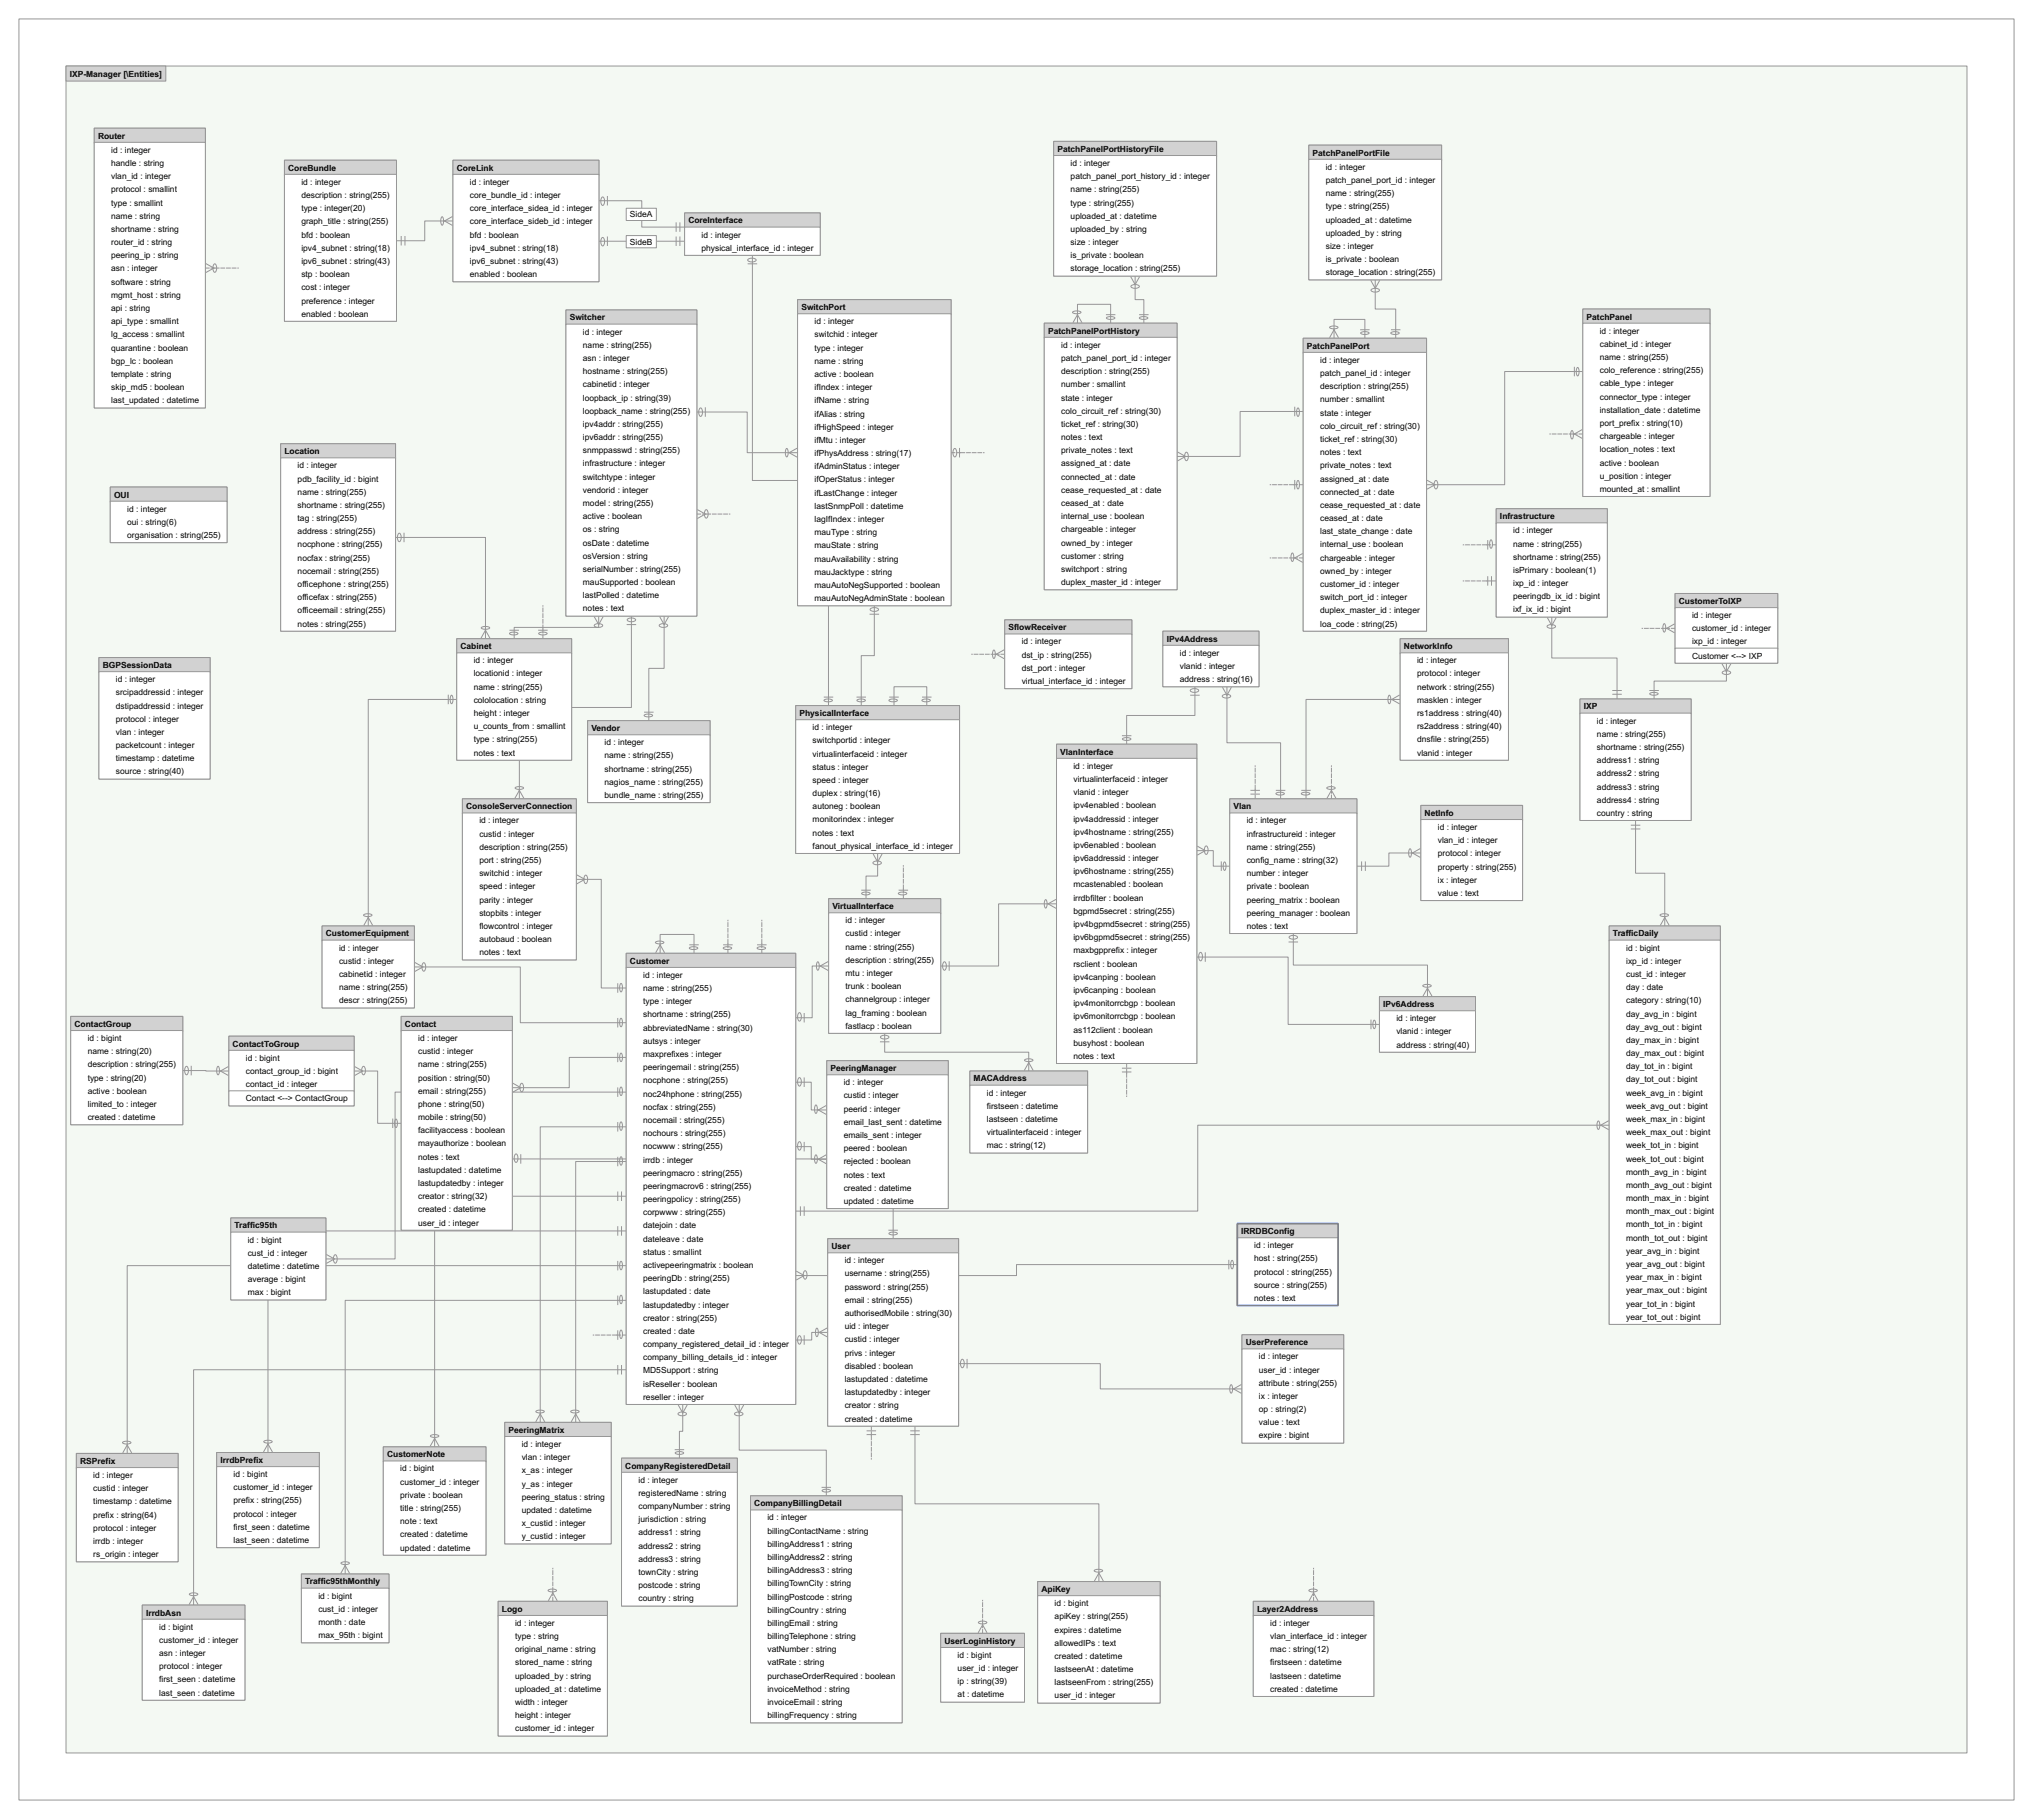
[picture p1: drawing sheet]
<svg xmlns="http://www.w3.org/2000/svg" width="720mm" height="644mm" viewBox="0 0 720 644" stroke-linecap="round" stroke-linejoin="round" font-family="sans-serif">
<defs><g id="words">
<g font-size="3">
<text x="24.7" y="27.1">IXP-Manager [\Entities]</text>
<text x="34.7" y="49.1">Router</text>
<text x="374.3" y="53.8">PatchPanelPortHistoryFile</text>
<text x="39.4" y="54.1">id : integer</text>
<text x="39.4" y="58.8">handle : string</text>
<text x="379" y="58.8">id : integer</text>
<text x="464.7" y="55.1">PatchPanelPortFile</text>
<text x="39.4" y="63.4">vlan_id : integer</text>
<text x="102" y="60.4">CoreBundle</text>
<text x="106.7" y="65.4">id : integer</text>
<text x="161.7" y="60.4">CoreLink</text>
<text x="166.4" y="65.4">id : integer</text>
<text x="379" y="63.4">patch_panel_port_history_id : integer</text>
<text x="469.3" y="60.1">id : integer</text>
<text x="469.3" y="64.8">patch_panel_port_id : integer</text>
<text x="39.4" y="68.1">protocol : smallint</text>
<text x="106.7" y="70.1">description : string(255)</text>
<text x="166.4" y="70.1">core_bundle_id : integer</text>
<text x="379" y="68.1">name : string(255)</text>
<text x="469.3" y="69.4">name : string(255)</text>
<text x="39.4" y="72.8">type : smallint</text>
<text x="39.4" y="77.4">name : string</text>
<text x="106.7" y="74.8">type : integer(20)</text>
<text x="166.4" y="74.8">core_interface_sidea_id : integer</text>
<text x="223" y="76.9">Sid</text>
<text x="227.3" y="76.9">eA</text>
<text x="379" y="72.8">type : string(255)</text>
<text x="379" y="77.4">uploaded_at : datetime</text>
<text x="469.3" y="74.1">type : string(255)</text>
<text x="39.4" y="82.1">shortname : string</text>
<text x="106.7" y="79.4">graph_title : string(255)</text>
<text x="166.4" y="79.4">core_interface_sideb_id : integer</text>
<text x="243.7" y="79.1">CoreInterface</text>
<text x="379" y="82.1">uploaded_by : string</text>
<text x="469.3" y="78.8">uploaded_at : datetime</text>
<text x="469.3" y="83.4">uploaded_by : string</text>
<text x="39.4" y="86.8">router_id : string</text>
<text x="106.7" y="84.1">bfd : boolean</text>
<text x="106.7" y="88.8">ipv4_subnet : string(18)</text>
<text x="166.4" y="84.1">bfd : boolean</text>
<text x="166.4" y="88.8">ipv4_subnet : string(18)</text>
<text x="223" y="86.6">SideB</text>
<text x="248.3" y="84.1">id : integer</text>
<text x="248.3" y="88.8">physical_interface_id : integer</text>
<text x="379" y="86.8">size : integer</text>
<text x="469.3" y="88.1">size : integer</text>
<text x="39.4" y="91.4">peering_ip : string</text>
<text x="106.7" y="93.4">ipv6_subnet : string(43)</text>
<text x="166.4" y="93.4">ipv6_subnet : string(43)</text>
<text x="379" y="91.4">is_private : boolean</text>
<text x="469.3" y="92.8">is_private : boolean</text>
<text x="39.4" y="96.1">asn : integer</text>
<text x="39.4" y="100.8">software : string</text>
<text x="106.7" y="98.1">stp : boolean</text>
<text x="166.4" y="98.1">enabled : boolean</text>
<text x="379" y="96.1">storage_location : string(255)</text>
<text x="469.3" y="97.4">storage_location : string(255)</text>
<text x="39.4" y="105.4">mgmt_host : string</text>
<text x="106.7" y="102.8">cost : integer</text>
<text x="106.7" y="107.4">preference : integer</text>
<text x="39.4" y="110.1">api : string</text>
<text x="106.7" y="112.1">enabled : boolean</text>
<text x="201.7" y="113.4">Switcher</text>
<text x="283.7" y="109.8">SwitchPort</text>
<text x="561.6" y="113.1">PatchPanel</text>
<text x="39.4" y="114.8">api_type : smallint</text>
<text x="39.4" y="119.4">lg_access : smallint</text>
<text x="206.3" y="118.4">id : integer</text>
<text x="288.3" y="114.8">id : integer</text>
<text x="288.3" y="119.4">switchid : integer</text>
<text x="371" y="118.1">PatchPanelPortHistory</text>
<text x="566.3" y="118.1">id : integer</text>
<text x="39.4" y="124.1">quarantine : boolean</text>
<text x="206.3" y="123.1">name : string(255)</text>
<text x="288.3" y="124.1">type : integer</text>
<text x="375.7" y="123.1">id : integer</text>
<text x="462.7" y="123.4">PatchPanelPort</text>
<text x="566.3" y="122.8">cabinet_id : integer</text>
<text x="39.4" y="128.8">bgp_lc : boolean</text>
<text x="206.3" y="127.8">asn : integer</text>
<text x="288.3" y="128.8">name : string</text>
<text x="375.7" y="127.8">patch_panel_port_id : integer</text>
<text x="467.3" y="128.4">id : integer</text>
<text x="566.3" y="127.4">name : string(255)</text>
<text x="39.4" y="133.4">template : string</text>
<text x="206.3" y="132.4">hostname : string(255)</text>
<text x="206.3" y="137.1">cabinetid : integer</text>
<text x="288.3" y="133.4">active : boolean</text>
<text x="375.7" y="132.4">description : string(255)</text>
<text x="375.7" y="137.1">number : smallint</text>
<text x="467.3" y="133.1">patch_panel_id : integer</text>
<text x="467.3" y="137.8">description : string(255)</text>
<text x="566.3" y="132.1">colo_reference : string(255)</text>
<text x="566.3" y="136.8">cable_type : integer</text>
<text x="39.4" y="138.1">skip_md5 : boolean</text>
<text x="39.4" y="142.8">last_updated : datetime</text>
<text x="206.3" y="141.8">loopback_ip : string(39)</text>
<text x="288.3" y="138.1">ifIndex : integer</text>
<text x="288.3" y="142.8">ifName : string</text>
<text x="375.7" y="141.8">state : integer</text>
<text x="467.3" y="142.4">number : smallint</text>
<text x="566.3" y="141.4">connector_type : integer</text>
<text x="206.3" y="146.4">loopback_name : string(255)</text>
<text x="288.3" y="147.4">ifAlias : string</text>
<text x="375.7" y="146.4">colo_circuit_ref : string(30)</text>
<text x="467.3" y="147.1">state : integer</text>
<text x="566.3" y="146.1">installation_date : datetime</text>
<text x="206.3" y="151.1">ipv4addr : string(255)</text>
<text x="206.3" y="155.8">ipv6addr : string(255)</text>
<text x="288.3" y="152.1">ifHighSpeed : integer</text>
<text x="375.7" y="151.1">ticket_ref : string(30)</text>
<text x="375.7" y="155.8">notes : text</text>
<text x="467.3" y="151.8">colo_circuit_ref : string(30)</text>
<text x="566.3" y="150.8">port_prefix : string(10)</text>
<text x="566.3" y="155.4">chargeable : integer</text>
<text x="100.7" y="160.8">Location</text>
<text x="206.3" y="160.4">snmppasswd : string(255)</text>
<text x="288.3" y="156.8">ifMtu : integer</text>
<text x="288.3" y="161.4">ifPhysAddress : string(17)</text>
<text x="375.7" y="160.4">private_notes : text</text>
<text x="467.3" y="156.4">ticket_ref : string(30)</text>
<text x="467.3" y="161.1">notes : text</text>
<text x="566.3" y="160.1">location_notes : text</text>
<text x="105.4" y="165.8">id : integer</text>
<text x="206.3" y="165.1">infrastructure : integer</text>
<text x="288.3" y="166.1">ifAdminStatus : integer</text>
<text x="375.7" y="165.1">assigned_at : date</text>
<text x="467.3" y="165.8">private_notes : text</text>
<text x="566.3" y="164.8">active : boolean</text>
<text x="105.4" y="170.4">pdb_facility_id : bigint</text>
<text x="206.3" y="169.8">switchtype : integer</text>
<text x="288.3" y="170.8">ifOp</text>
<text x="293.8" y="170.8">erStatus : integer</text>
<text x="375.7" y="169.8">connected_at : date</text>
<text x="467.3" y="170.4">assigned_at : date</text>
<text x="566.3" y="169.4">u_position : integer</text>
<text x="40.4" y="176.1">OUI</text>
<text x="105.4" y="175.1">name : string(255)</text>
<text x="105.4" y="179.8">shortname : string(255)</text>
<text x="206.3" y="174.4">vendorid : integer</text>
<text x="206.3" y="179.1">model : string(255)</text>
<text x="288.3" y="175.4">ifLastChange : integer</text>
<text x="375.7" y="174.4">cease_requested_at : date</text>
<text x="375.7" y="179.1">ceased_at : date</text>
<text x="467.3" y="175.1">connected_at : date</text>
<text x="467.3" y="179.8">cease_requested_at : date</text>
<text x="566.3" y="174.1">mounted_at : smallint</text>
<text x="45" y="181.1">id : integer</text>
<text x="45" y="185.8">oui : string(6)</text>
<text x="105.4" y="184.4">tag : string(255)</text>
<text x="206.3" y="183.8">active : boolean</text>
<text x="288.3" y="180.1">lastSnmpPoll : datetime</text>
<text x="288.3" y="184.8">lagIf</text>
<text x="294" y="184.8">Index : integer</text>
<text x="375.7" y="183.8">internal_use : boolean</text>
<text x="467.3" y="184.4">ceased_at : date</text>
<text x="531" y="183.8">Infrastructure</text>
<text x="45" y="190.4">organisation : string(255)</text>
<text x="105.4" y="189.1">address : string(255)</text>
<text x="206.3" y="188.4">os : string</text>
<text x="288.3" y="189.4">mau</text>
<text x="294.2" y="189.4">Type : string</text>
<text x="375.7" y="188.4">chargeable : integer</text>
<text x="467.3" y="189.1">last_state_change : date</text>
<text x="535.6" y="188.8">id : integer</text>
<text x="105.4" y="193.8">nocphone : string(255)</text>
<text x="206.3" y="193.1">osDate : datetime</text>
<text x="206.3" y="197.8">osVersion : string</text>
<text x="288.3" y="194.1">mau</text>
<text x="294.2" y="194.1">State : string</text>
<text x="375.7" y="193.1">owned_by : integer</text>
<text x="375.7" y="197.8">customer : string</text>
<text x="467.3" y="193.8">internal_use : boolean</text>
<text x="535.6" y="193.4">name : string(255)</text>
<text x="105.4" y="198.4">nocfax : string(255)</text>
<text x="105.4" y="203.1">nocemail : string(255)</text>
<text x="206.3" y="202.4">serialNumber : string(255)</text>
<text x="288.3" y="198.8">mau</text>
<text x="288.3" y="203.4">mau</text>
<text x="294.2" y="198.8">Availability : string</text>
<text x="294.2" y="203.4">Jacktype : string</text>
<text x="375.7" y="202.4">switchport : string</text>
<text x="467.3" y="198.4">chargeable : integer</text>
<text x="467.3" y="203.1">owned_by : integer</text>
<text x="535.6" y="198.1">shortname : string(255)</text>
<text x="535.6" y="202.8">isPrimary : boolean(1)</text>
<text x="105.4" y="207.8">officephone : string(255)</text>
<text x="206.3" y="207.1">mauSupported : boolean</text>
<text x="288.3" y="208.1">mau</text>
<text x="294.2" y="208.1">AutoNegSupported : boolean</text>
<text x="375.7" y="207.1">duplex_master_id : integer</text>
<text x="467.3" y="207.8">customer_id : integer</text>
<text x="535.6" y="207.4">ixp_id : integer</text>
<text x="105.4" y="212.4">officefax : string(255)</text>
<text x="206.3" y="211.8">lastPolled : datetime</text>
<text x="288.3" y="212.8">mau</text>
<text x="294.2" y="212.8">AutoNegAdminState : boolean</text>
<text x="467.3" y="212.4">switch_port_id : integer</text>
<text x="535.6" y="212.1">peeringdb_ix_id : bigint</text>
<text x="594.3" y="213.8">CustomerToIXP</text>
<text x="105.4" y="217.1">officeemail : string(255)</text>
<text x="105.4" y="221.8">notes : string(255)</text>
<text x="206.3" y="216.4">notes : text</text>
<text x="467.3" y="217.1">duplex_master_id : integer</text>
<text x="467.3" y="221.8">loa_code : string(25)</text>
<text x="535.6" y="216.8">ixf_ix_id : bigint</text>
<text x="599" y="218.8">id : integer</text>
<text x="357" y="223.1">SflowReceiver</text>
<text x="413" y="227.1">IPv4Address</text>
<text x="599" y="223.4">customer_id : integer</text>
<text x="163" y="229.8">Cabinet</text>
<text x="361.7" y="228.1">id : integer</text>
<text x="361.7" y="232.8">dst_ip : string(255)</text>
<text x="417.7" y="232.1">id : integer</text>
<text x="497" y="229.8">NetworkInfo</text>
<text x="599" y="228.1">ixp_id : integer</text>
<text x="599" y="233.1">Customer &lt;--&gt; IXP</text>
<text x="36.4" y="236.4">BGPSessionData</text>
<text x="167.7" y="234.8">id : integer</text>
<text x="167.7" y="239.4">locationid : integer</text>
<text x="361.7" y="237.4">dst_port : integer</text>
<text x="417.7" y="236.8">vlanid : integer</text>
<text x="501.7" y="234.8">id : integer</text>
<text x="501.7" y="239.4">protocol : integer</text>
<text x="41" y="241.4">id : integer</text>
<text x="167.7" y="244.1">name : string(255)</text>
<text x="361.7" y="242.1">virtual_interface_id : integer</text>
<text x="417.7" y="241.4">address : string(16)</text>
<text x="501.7" y="244.1">network : string(255)</text>
<text x="41" y="246.1">srcipaddressid : integer</text>
<text x="41" y="250.8">dstipaddressid : integer</text>
<text x="167.7" y="248.8">cololocation : string</text>
<text x="501.7" y="248.8">masklen : integer</text>
<text x="560.6" y="251.1">IXP</text>
<text x="41" y="255.4">protocol : integer</text>
<text x="167.7" y="253.4">height : integer</text>
<text x="283" y="253.4">PhysicalInterface</text>
<text x="501.7" y="253.4">rs1address : string(40)</text>
<text x="565.3" y="256.1">id : integer</text>
<text x="41" y="260.1">vlan : integer</text>
<text x="167.7" y="258.1">u_counts_from : smallint</text>
<text x="167.7" y="262.8">type : string(</text>
<text x="184.2" y="262.8">255)</text>
<text x="209.3" y="258.8">Vendor</text>
<text x="214" y="263.8">id : integer</text>
<text x="287.7" y="258.4">id : integer</text>
<text x="287.7" y="263.1">switchportid : integer</text>
<text x="501.7" y="258.1">rs2address : string(40)</text>
<text x="501.7" y="262.8">dnsfile : string(255)</text>
<text x="565.3" y="260.8">name : string(255)</text>
<text x="41" y="264.8">packetcount : integer</text>
<text x="41" y="269.4">timestamp : datetime</text>
<text x="167.7" y="267.4">notes : text</text>
<text x="214" y="268.4">name : string(255)</text>
<text x="287.7" y="267.8">virtualinterfaceid : integer</text>
<text x="375.3" y="267.1">VlanInterface</text>
<text x="501.7" y="267.4">vlanid : integer</text>
<text x="565.3" y="265.4">shortname : string(255)</text>
<text x="41" y="274.1">source : string(40)</text>
<text x="214" y="273.1">shortname : string(255)</text>
<text x="287.7" y="272.4">status : integer</text>
<text x="380" y="272.1">id : integer</text>
<text x="565.3" y="270.1">address1 : string</text>
<text x="565.3" y="274.8">address2 : string</text>
<text x="214" y="277.8">nagios_name : string(255)</text>
<text x="287.7" y="277.1">speed : integer</text>
<text x="287.7" y="281.8">duplex : string(16)</text>
<text x="380" y="276.8">virtualinterfaceid : integer</text>
<text x="380" y="281.4">vlanid : integer</text>
<text x="565.3" y="279.4">address3 : string</text>
<text x="165" y="286.4">ConsoleServerConnection</text>
<text x="214" y="282.4">bundle_name : string(255)</text>
<text x="287.7" y="286.4">autoneg : boolean</text>
<text x="380" y="286.1">ipv4enabled : boolean</text>
<text x="436.7" y="286.4">Vlan</text>
<text x="565.3" y="284.1">address4 : string</text>
<text x="169.7" y="291.4">id : integer</text>
<text x="287.7" y="291.1">monitorindex : integer</text>
<text x="380" y="290.8">ipv4addressid : integer</text>
<text x="441.3" y="291.4">id : integer</text>
<text x="504.3" y="288.8">NetInfo</text>
<text x="509" y="293.8">id : integer</text>
<text x="565.3" y="288.8">country : string</text>
<text x="169.7" y="296.1">custid : integer</text>
<text x="287.7" y="295.8">notes : text</text>
<text x="380" y="295.4">ipv4hostname : string(255)</text>
<text x="441.3" y="296.1">infrastructureid : integer</text>
<text x="509" y="298.4">vlan_id : integer</text>
<text x="169.7" y="300.8">description : string(255)</text>
<text x="169.7" y="305.4">port : string(255)</text>
<text x="287.7" y="300.4">fanout_physical_interface_id : integer</text>
<text x="380" y="300.1">ipv6enabled : boolean</text>
<text x="380" y="304.8">ipv6addressid : integer</text>
<text x="441.3" y="300.8">name : string(255)</text>
<text x="441.3" y="305.4">config_name : string(32)</text>
<text x="509" y="303.1">protocol : integer</text>
<text x="169.7" y="310.1">switchid : integer</text>
<text x="380" y="309.4">ipv6hostname : string(255)</text>
<text x="441.3" y="310.1">number : integer</text>
<text x="509" y="307.8">property : string(255)</text>
<text x="169.7" y="314.8">speed : integer</text>
<text x="380" y="314.1">mcastenabled : boolean</text>
<text x="441.3" y="314.8">private : boolean</text>
<text x="509" y="312.4">ix : integer</text>
<text x="509" y="317.1">value : text</text>
<text x="169.7" y="319.4">parity : integer</text>
<text x="294.7" y="321.8">VirtualInterface</text>
<text x="380" y="318.8">irrdbfilter : boolean</text>
<text x="380" y="323.4">bgpmd5secret : string(255)</text>
<text x="441.3" y="319.4">peering_matrix : boolean</text>
<text x="169.7" y="324.1">stopbits : integer</text>
<text x="169.7" y="328.8">flowcontrol : integer</text>
<text x="299.3" y="326.8">id : integer</text>
<text x="380" y="328.1">ipv4bgpmd5secret : string(255)</text>
<text x="441.3" y="324.1">peering_manager : boolean</text>
<text x="441.3" y="328.8">notes : text</text>
<text x="115.4" y="331.4">CustomerEquipment</text>
<text x="169.7" y="333.4">autobaud : boolean</text>
<text x="299.3" y="331.4">custid : integer</text>
<text x="380" y="332.8">ipv6bgpmd5secret : string(255)</text>
<text x="571" y="331.4">TrafficDaily</text>
<text x="120" y="336.4">id : integer</text>
<text x="120" y="341.1">custid : integer</text>
<text x="169.7" y="338.1">notes : text</text>
<text x="223" y="341.1">Customer</text>
<text x="299.3" y="336.1">name : string(255)</text>
<text x="299.3" y="340.8">description : string(255)</text>
<text x="380" y="337.4">maxbgpprefix : integer</text>
<text x="575.6" y="336.4">id : bigint</text>
<text x="575.6" y="341.1">ixp_id : integer</text>
<text x="120" y="345.8">cabinetid : integer</text>
<text x="227.7" y="346.1">id : integer</text>
<text x="299.3" y="345.4">mtu : integer</text>
<text x="380" y="342.1">rsclient : boolean</text>
<text x="380" y="346.8">ipv4canping : boolean</text>
<text x="575.6" y="345.8">cust_id : integer</text>
<text x="120" y="350.4">name : string(255)</text>
<text x="227.7" y="350.8">name : string(255)</text>
<text x="299.3" y="350.1">trunk : boolean</text>
<text x="380" y="351.4">ipv6canping : boolean</text>
<text x="575.6" y="350.4">day : date</text>
<text x="120" y="355.1">descr : string(255)</text>
<text x="227.7" y="355.5">type : integer</text>
<text x="299.3" y="354.8">channelgroup : integer</text>
<text x="299.3" y="359.5">lag_framing : boolean</text>
<text x="380" y="356.1">ipv4monitorrcbgp : boolean</text>
<text x="489.7" y="356.5">IPv6Address</text>
<text x="575.6" y="355.1">category : string(10)</text>
<text x="575.6" y="359.8">day_avg_in : bigint</text>
<text x="26.4" y="363.5">ContactGroup</text>
<text x="143.4" y="363.5">Contact</text>
<text x="227.7" y="360.1">shortname : string(255)</text>
<text x="227.7" y="364.8">abbreviatedName : string(30)</text>
<text x="299.3" y="364.1">fastlacp : boolean</text>
<text x="380" y="360.8">ipv6monitorrcbgp : boolean</text>
<text x="380" y="365.5">as112client : boolean</text>
<text x="494.3" y="361.5">id : integer</text>
<text x="575.6" y="364.5">day_avg_out : bigint</text>
<text x="31" y="368.5">id : bigint</text>
<text x="82.4" y="370.5">ContactToGroup</text>
<text x="148" y="368.5">id : integer</text>
<text x="227.7" y="369.5">autsys : integer</text>
<text x="380" y="370.1">busyhost : boolean</text>
<text x="494.3" y="366.1">vlanid : integer</text>
<text x="494.3" y="370.8">address : string(40)</text>
<text x="575.6" y="369.1">day_max_in : bigint</text>
<text x="31" y="373.1">name : string(20)</text>
<text x="31" y="377.8">description : string(255)</text>
<text x="87" y="375.5">id : bigint</text>
<text x="148" y="373.1">custid : integer</text>
<text x="148" y="377.8">name : string(255)</text>
<text x="227.7" y="374.1">maxprefixes : integer</text>
<text x="380" y="374.8">notes : text</text>
<text x="575.6" y="373.8">day_max_out : bigint</text>
<text x="31" y="382.5">type : string(20)</text>
<text x="87" y="380.1">contact_group_id : bigint</text>
<text x="148" y="382.5">position : string(50)</text>
<text x="227.7" y="378.8">peeringemail : string(255)</text>
<text x="227.7" y="383.5">nocphone : string(255)</text>
<text x="294" y="379.1">PeeringManager</text>
<text x="344.7" y="382.8">MACAddress</text>
<text x="575.6" y="378.5">day_tot_in : bigint</text>
<text x="575.6" y="383.1">day_tot_out : bigint</text>
<text x="31" y="387.1">active : boolean</text>
<text x="87" y="384.8">contact_id : integer</text>
<text x="87" y="389.8">Contact &lt;--&gt; ContactGroup</text>
<text x="148" y="387.1">email : string(255)</text>
<text x="227.7" y="388.1">noc24hphone : string(255)</text>
<text x="298.7" y="384.1">id : integer</text>
<text x="298.7" y="388.8">custid : integer</text>
<text x="349.3" y="387.8">id : integer</text>
<text x="575.6" y="387.8">week_avg_in : bigint</text>
<text x="31" y="391.8">limited_to : integer</text>
<text x="148" y="391.8">phone : string(50)</text>
<text x="227.7" y="392.8">nocfax : string(255)</text>
<text x="298.7" y="393.5">peerid : integer</text>
<text x="349.3" y="392.5">firstseen : datetime</text>
<text x="575.6" y="392.5">week_avg_out : bigint</text>
<text x="31" y="396.5">created : datetime</text>
<text x="148" y="396.5">mobile : string(50)</text>
<text x="148" y="401.1">facilityaccess : boolean</text>
<text x="227.7" y="397.5">nocemail : string(255)</text>
<text x="298.7" y="398.1">email_last_sent : datetime</text>
<text x="349.3" y="397.1">lastseen : datetime</text>
<text x="349.3" y="401.8">virtualinterfaceid : integer</text>
<text x="575.6" y="397.1">week_max_in : bigint</text>
<text x="575.6" y="401.8">week_max_out : bigint</text>
<text x="148" y="405.8">mayauthorize : boolean</text>
<text x="227.7" y="402.1">nochours : string(255)</text>
<text x="227.7" y="406.8">nocwww : string(255)</text>
<text x="298.7" y="402.8">emails_sent : integer</text>
<text x="298.7" y="407.5">peered : boolean</text>
<text x="349.3" y="406.5">mac : string(12)</text>
<text x="575.6" y="406.5">week_tot_in : bigint</text>
<text x="148" y="410.5">notes : text</text>
<text x="227.7" y="411.5">irrdb : integer</text>
<text x="298.7" y="412.1">rejected : boo</text>
<text x="316.8" y="412.1">lean</text>
<text x="575.6" y="411.1">week_tot_out : bigint</text>
<text x="148" y="415.1">lastupdated : datetime</text>
<text x="148" y="419.8">lastupdatedby : integer</text>
<text x="227.7" y="416.1">peeringmacro : string(255)</text>
<text x="298.7" y="416.8">notes : text</text>
<text x="575.6" y="415.8">month_avg_in : bigint</text>
<text x="148" y="424.5">creat</text>
<text x="154.7" y="424.5">or : string(32)</text>
<text x="227.7" y="420.8">peeringmacrov6 : string(255)</text>
<text x="227.7" y="425.5">peeringpolicy : string(255)</text>
<text x="298.7" y="421.5">created : date</text>
<text x="317" y="421.5">time</text>
<text x="575.6" y="420.5">month_avg_out : bigint</text>
<text x="575.6" y="425.1">month_max_in : bigint</text>
<text x="148" y="429.1">creat</text>
<text x="154.7" y="429.1">ed : datetime</text>
<text x="227.7" y="430.1">corpwww : string(255)</text>
<text x="298.7" y="426.1">updated : dat</text>
<text x="316.2" y="426.1">etime</text>
<text x="575.6" y="429.8">month_max_out : bigint</text>
<text x="83" y="434.8">Traffic95th</text>
<text x="148" y="433.8">user_id : integer</text>
<text x="227.7" y="434.8">datejoin : date</text>
<text x="439.3" y="436.8">IRRDBConfig</text>
<text x="575.6" y="434.5">month_tot_in : bigint</text>
<text x="87.7" y="439.8">id : bigint</text>
<text x="227.7" y="439.5">dateleave : date</text>
<text x="294.3" y="442.1">User</text>
<text x="444" y="441.8">id : integer</text>
<text x="575.6" y="439.1">month_tot_out : bigint</text>
<text x="575.6" y="443.8">year_avg_in : bigint</text>
<text x="87.7" y="444.5">cust_i</text>
<text x="87.7" y="449.1">dateti</text>
<text x="95" y="449.1">me : datetime</text>
<text x="95.5" y="444.5">d : integer</text>
<text x="227.7" y="444.1">status : smallint</text>
<text x="227.7" y="448.8">activepeeringmatrix : boolean</text>
<text x="299" y="447.1">id : integer</text>
<text x="444" y="446.5">host : string(255)</text>
<text x="575.6" y="448.5">year_avg_out : bigint</text>
<text x="87.7" y="453.8">avera</text>
<text x="95.2" y="453.8">ge : bigint</text>
<text x="227.7" y="453.5">peeringDb : string(255)</text>
<text x="299" y="451.8">username : string(255)</text>
<text x="444" y="451.1">protocol : string(255)</text>
<text x="444" y="455.8">source : string(255)</text>
<text x="575.6" y="453.1">year_max_in : bigint</text>
<text x="87.7" y="458.5">max :</text>
<text x="95.9" y="458.5">bigint</text>
<text x="227.7" y="458.1">lastupdated : date</text>
<text x="299" y="456.5">password : string(255)</text>
<text x="299" y="461.1">email : string(255)</text>
<text x="444" y="460.5">notes : text</text>
<text x="575.6" y="457.8">year_max_out : bigint</text>
<text x="227.7" y="462.8">lastupdatedby : integer</text>
<text x="227.7" y="467.5">creator : string(255)</text>
<text x="299" y="465.8">authorisedMobile : string(30)</text>
<text x="575.6" y="462.5">year_tot_in : bigint</text>
<text x="575.6" y="467.1">year_tot_out : bigint</text>
<text x="227.7" y="472.1">created : date</text>
<text x="299" y="470.5">uid : integer</text>
<text x="227.7" y="476.8">company_registered_detail_id : integer</text>
<text x="299" y="475.1">custid : integer</text>
<text x="299" y="479.8">privs : integer</text>
<text x="441" y="476.1">UserPreference</text>
<text x="227.7" y="481.5">company_billing_details_id : integer</text>
<text x="299" y="484.5">disabled : boolean</text>
<text x="445.7" y="481.1">id : integer</text>
<text x="445.7" y="485.8">user_id : integer</text>
<text x="227.7" y="486.1">MD5Support : string</text>
<text x="227.7" y="490.8">isReseller : boolean</text>
<text x="299" y="489.1">lastupdated : datetime</text>
<text x="445.7" y="490.5">attribute : string(255)</text>
<text x="227.7" y="495.5">reseller : integer</text>
<text x="299" y="493.8">lastupdatedby : integer</text>
<text x="445.7" y="495.1">ix : integer</text>
<text x="299" y="498.5">creator : string</text>
<text x="299" y="503.1">created : datetime</text>
<text x="445.7" y="499.8">op : string(2)</text>
<text x="180" y="507.1">PeeringMatrix</text>
<text x="445.7" y="504.5">value : text</text>
<text x="445.7" y="509.1">expire : bigint</text>
<text x="137" y="515.8">CustomerNote</text>
<text x="184.7" y="512.1">id : integer</text>
<text x="28.4" y="518.1">RSPrefix</text>
<text x="78" y="517.8">IrrdbPrefix</text>
<text x="141.7" y="520.8">id : bigint</text>
<text x="184.7" y="516.8">vlan : integer</text>
<text x="184.7" y="521.5">x_as : integer</text>
<text x="221.3" y="519.8">CompanyRegisteredDetail</text>
<text x="33" y="523.1">id : integer</text>
<text x="33" y="527.8">custid : integer</text>
<text x="82.7" y="522.8">id : bigint</text>
<text x="82.7" y="527.5">customer_id : integer</text>
<text x="141.7" y="525.5">customer_id : integer</text>
<text x="184.7" y="526.1">y_as : integer</text>
<text x="226" y="524.8">id : integer</text>
<text x="33" y="532.5">timestamp : datetime</text>
<text x="82.7" y="532.1">prefix : string(255)</text>
<text x="141.7" y="530.1">private : boolean</text>
<text x="184.7" y="530.8">peering_status : string</text>
<text x="226" y="529.5">registeredName : string</text>
<text x="267" y="533.1">CompanyBillingDetail</text>
<text x="33" y="537.1">prefix : string(64)</text>
<text x="82.7" y="536.8">protocol : integer</text>
<text x="141.7" y="534.8">title : string(255)</text>
<text x="141.7" y="539.5">note : text</text>
<text x="184.7" y="535.5">updated : datetime</text>
<text x="226" y="534.1">companyNumber : string</text>
<text x="226" y="538.8">jurisdiction : string</text>
<text x="271.7" y="538.1">id : integer</text>
<text x="33" y="541.8">protocol : integer</text>
<text x="82.7" y="541.5">first_seen : datetime</text>
<text x="141.7" y="544.1">created : datetime</text>
<text x="184.7" y="540.1">x_custid : integer</text>
<text x="184.7" y="544.8">y_custid : integer</text>
<text x="226" y="543.5">address1 : string</text>
<text x="271.7" y="542.8">billingContactName : string</text>
<text x="33" y="546.5">irrdb : integer</text>
<text x="33" y="551.1">rs_origin : integer</text>
<text x="82.7" y="546.1">last_seen : datetime</text>
<text x="141.7" y="548.8">updated : datetime</text>
<text x="226" y="548.1">address2 : string</text>
<text x="271.7" y="547.5">billingAddress1 : string</text>
<text x="226" y="552.8">address3 : string</text>
<text x="226" y="557.5">townCity : string</text>
<text x="271.7" y="552.1">billingAddress2 : string</text>
<text x="271.7" y="556.8">billingAddress3 : string</text>
<text x="108" y="560.8">Traffic95thMonthly</text>
<text x="226" y="562.1">postcode : string</text>
<text x="271.7" y="561.5">billingTownCity : string</text>
<text x="368.7" y="563.5">ApiKey</text>
<text x="112.7" y="565.8">id : bigint</text>
<text x="226" y="566.8">country : string</text>
<text x="271.7" y="566.1">billingPostcode : string</text>
<text x="373.3" y="568.5">id : bigint</text>
<text x="51.7" y="571.8">IrrdbAsn</text>
<text x="112.7" y="570.5">cust_id : integer</text>
<text x="112.7" y="575.1">month : date</text>
<text x="177.7" y="570.5">Logo</text>
<text x="182.4" y="575.5">id : integer</text>
<text x="271.7" y="570.8">billingCountry : string</text>
<text x="271.7" y="575.5">billingEmail : string</text>
<text x="373.3" y="573.1">apiKey : string(255)</text>
<text x="445" y="570.5">Layer2Address</text>
<text x="449.7" y="575.5">id : integer</text>
<text x="56.4" y="576.8">id : bigint</text>
<text x="56.4" y="581.5">customer_id : integer</text>
<text x="112.7" y="579.8">max_95th : bigint</text>
<text x="182.4" y="580.1">type : string</text>
<text x="271.7" y="580.1">billingTelephone : string</text>
<text x="334.3" y="581.8">UserLoginHistory</text>
<text x="373.3" y="577.8">expires : datetime</text>
<text x="449.7" y="580.1">vlan_interface_id : integer</text>
<text x="56.4" y="586.1">asn : integer</text>
<text x="182.4" y="584.8">original_name : string</text>
<text x="271.7" y="584.8">vatNumber : string</text>
<text x="339" y="586.8">id : bigint</text>
<text x="373.3" y="582.5">allowedIPs : text</text>
<text x="373.3" y="587.1">created : datetime</text>
<text x="449.7" y="584.8">mac : string(12)</text>
<text x="56.4" y="590.8">protocol : integer</text>
<text x="182.4" y="589.5">stored_name : string</text>
<text x="271.7" y="589.5">vatRate : string</text>
<text x="339" y="591.5">user_id : integer</text>
<text x="373.3" y="591.8">lastseenAt : datetime</text>
<text x="449.7" y="589.5">firstseen : datetime</text>
<text x="56.4" y="595.5">first_seen : datetime</text>
<text x="182.4" y="594.1">uploaded_by : string</text>
<text x="182.4" y="598.8">uploaded_at : datetime</text>
<text x="271.7" y="594.1">purchaseOrderRequired : boolean</text>
<text x="271.7" y="598.8">invoiceMethod : string</text>
<text x="339" y="596.1">ip : string(39)</text>
<text x="373.3" y="596.5">lastseenFrom : string(255)</text>
<text x="449.7" y="594.1">lastseen : datetime</text>
<text x="449.7" y="598.8">created : datetime</text>
<text x="56.4" y="600.1">last_seen : datetime</text>
<text x="182.4" y="603.5">width : integer</text>
<text x="271.7" y="603.5">invoiceEmail : string</text>
<text x="339" y="600.8">at : datetime</text>
<text x="373.3" y="601.1">user_id : integer</text>
<text x="182.4" y="608.1">height : integer</text>
<text x="271.7" y="608.1">billingFrequency : string</text>
<text x="182.4" y="612.8">customer_id : integer</text>
</g>
</g></defs>
<path d="M6.7 6.7h706.3v630.4h-706.3z" fill="#fff" stroke="#969696" stroke-width=".35"/>
<path d="M23.4 23.4h672.9v597h-672.9z" fill="#f4f9f3" stroke="#969696" stroke-width=".35"/>
<path d="M23.4 23.4h35.3v5.3h-35.3z" fill="#d2d2d2" stroke="#969696" stroke-width=".35"/>
<g fill="none" stroke="#969696" stroke-width=".35">
<path d="M156.4 76.8l.1-.1a2.5 2.5 0 0 1 0 3 2.6 2.6 0 0 1-.1-2.9zM160 76.7l-2.6 1.5 2.6 1.5M160.4 78.2h-10v7h-10M212 71h15.2v9.4h15.1M213.1 69.8l.2-.1a2.02 2.02 0 0 1 0 3 2.1 2.1 0 0 1-.2-2.9zM215 69.5v3M239.3 78.9v3M240.7 78.9v3M73 93.4l2.7 1.5-2.7 1.5M75.8 93.5l.2-.1a2.02 2.02 0 0 1 0 3 2.1 2.1 0 0 1-.2-2.9zM142 83.7v3M143.4 83.7v3"/>
<path d="M212 85.4h30.3M213.1 84.1l.2-.1a2.02 2.02 0 0 1 0 3 2.1 2.1 0 0 1-.2-2.9zM215 83.9v3M239.3 83.9v3M240.7 83.9v3M264.8 91.8a2.2 2.2 0 0 1 2.9 .2 2.02 2.02 0 0 1-3 0zM264.8 93.4h3M266.3 90.4v79.7h27v79.6M400.3 98l1.5 2.7 1.5-2.7M401.8 97.7v8.3h3.1v8.4M485.3 99.4l1.5 2.6 1.5-2.6M486.8 99v10.4h7.3v10.3"/>
<path d="M379.7 110.4a2.77 2.77 0 0 1 3 .1 2.5 2.5 0 0 1-3 0zM379.9 114l1.5-2.6 1.5 2.6M381.4 114.4v-6.7h11.8v6.7M391.7 111.4h3M391.7 112.4a2.77 2.77 0 0 1 3 .1 2.5 2.5 0 0 1-3 0zM400.4 101.2a2.2 2.2 0 0 1 2.9 .2 2.02 2.02 0 0 1-3 0zM403.4 112.4a2.77 2.77 0 0 1 2.9 .1 2.5 2.5 0 0 1-3 0zM403.4 111.4h3M470.7 115.7a2.77 2.77 0 0 1 3 .2 2.5 2.5 0 0 1-3 0zM470.7 119.4l1.5-2.7 1.5 2.7M472.2 119.7v-6.7h11v6.7M481.7 116.7h3"/>
<path d="M481.7 117.7a2.77 2.77 0 0 1 3 .2 2.5 2.5 0 0 1-3 0zM485.4 102.5a2.2 2.2 0 0 1 2.9 .2 2.02 2.02 0 0 1-3 0zM492.4 117.7a2.77 2.77 0 0 1 2.9 .2 2.5 2.5 0 0 1-3 0zM492.6 116.7h3M557.3 130v3M558.3 130.1h.2a2.5 2.5 0 0 1 0 3 2.6 2.6 0 0 1-.2-3zM560.3 131.5h-27.7v40.1h-27.6M246.7 145.8h17.8v14.4h17.8M247.8 144.5l.2-.1a2.02 2.02 0 0 1 0 3 2.1 2.1 0 0 1-.2-2.9zM249.7 144.3v3M278.4 158.8l.1-.1a2.5 2.5 0 0 1 0 3 2.6 2.6 0 0 1-.1-2.9zM282 158.7l-2.7 1.5 2.7 1.5"/>
<path d="M337.8 158.8l.2-.1a2.02 2.02 0 0 1 0 3 2.1 2.1 0 0 1-.2-2.9zM339.7 158.7v3M458.3 144.1v3M459.3 144.5l.2-.1a2.5 2.5 0 0 1 0 3 2.6 2.6 0 0 1-.2-2.9zM461.3 145.6h-22.3v16h-22.3M556.3 152.5l.2-.1a2.5 2.5 0 0 1 0 3 2.6 2.6 0 0 1-.2-2.9zM560 152.1l-2.7 1.5 2.7 1.5M417 160.1l2.7 1.5-2.7 1.5M419.8 160.1h.2a2.02 2.02 0 0 1 0 3 2.1 2.1 0 0 1-.2-3zM458.3 170.1v3M459.3 170.1h.2a2.5 2.5 0 0 1 0 3 2.6 2.6 0 0 1-.2-3zM505.3 170.1l2.7 1.5-2.7 1.5"/>
<path d="M508.1 170.1h.2a2.02 2.02 0 0 1 0 3 2.1 2.1 0 0 1-.2-3zM140 190.2h31.9v35.9M141.1 188.8l.3-.1a2.02 2.02 0 0 1 0 3 2.1 2.1 0 0 1-.3-2.9zM143 188.7v3M247 180.4l2.7 1.5-2.7 1.5M249.8 180.5l.2-.1a2.02 2.02 0 0 1 0 3 2.1 2.1 0 0 1-.2-2.9zM457.3 195.8l.2-.1a2.5 2.5 0 0 1 0 3 2.6 2.6 0 0 1-.2-2.9zM461 196l-2.7 1.5 2.7 1.5M526.6 191.3v3M527.7 191.1h.1a2.5 2.5 0 0 1 0 3 2.6 2.6 0 0 1-.1-3zM210.4 218.4l1.5 2.7 1.5-2.7M211.9 218.1v4h-29.9v4"/>
<path d="M222.1 219.2a2.2 2.2 0 0 1 2.9 .2 2.02 2.02 0 0 1-3 0zM223.5 218.1v32.3h-39.6v32.3M233.6 218.4l1.5 2.7 1.5-2.7M235.1 218.1v18.5h-5.4v18.5M308 217.4h3M308.1 215.5a2.2 2.2 0 0 1 2.9 .2 2.02 2.02 0 0 1-3 0zM309.5 214.4v17.7h-4.6v17.6M526.6 204.1v3M528 204.1v3M547.8 218.7l1.5 2.7 1.5-2.7M549.3 218.4v14.5h23.1v14.5M170.4 225.7l1.5-2.6 1.5 2.6"/>
<path d="M170.4 222.1a2.77 2.77 0 0 1 3 .1 2.5 2.5 0 0 1-3 0zM180.4 224.1a2.77 2.77 0 0 1 3 .1 2.5 2.5 0 0 1-3 0zM180.5 223.1h3M190.7 223.1h3M190.8 224.1a2.77 2.77 0 0 1 2.9 .1 2.5 2.5 0 0 1-3 0zM210.4 221.2a2.2 2.2 0 0 1 2.9 .2 2.02 2.02 0 0 1-3 0zM222 221.1h3M233.4 221.2a2.2 2.2 0 0 1 2.9 .2 2.02 2.02 0 0 1-3 0zM351.7 230.1h.1a2.5 2.5 0 0 1 0 3 2.6 2.6 0 0 1-.1-3zM355.3 230.1l-2.6 1.5 2.6 1.5M547.7 221.5a2.2 2.2 0 0 1 2.9 .2 2.02 2.02 0 0 1-3 0zM589 220.8l.1-.1a2.5 2.5 0 0 1 0 3 2.6 2.6 0 0 1-.1-2.9z"/>
<path d="M592.6 220.9l-2.6 1.5 2.6 1.5M609.6 235.1l1.5 2.6 1.5-2.6M609.7 237.9a2.2 2.2 0 0 1 2.9 .2 2.02 2.02 0 0 1-3 0zM611.1 234.7v6.4h-25.6v6.3M158.7 246.1v3M159.7 246.1h.2a2.5 2.5 0 0 1 0 3 2.6 2.6 0 0 1-.2-3zM161.7 247.6h-31.3v80.1M228.1 253.1a2.77 2.77 0 0 1 2.9 .1 2.5 2.5 0 0 1-3 0zM228.2 252.1h3M291.8 247.7a2.77 2.77 0 0 1 2.9 .2 2.5 2.5 0 0 1-3 0zM291.8 246.7h3M303.4 246.7h3"/>
<path d="M303.4 247.7a2.77 2.77 0 0 1 2.9 .2 2.5 2.5 0 0 1-3 0zM314.7 247.7a2.77 2.77 0 0 1 3 .2 2.5 2.5 0 0 1-3 0zM315 246.7h3M316.5 249.7v-6.6h11.6v6.6M326.4 247.7a2.77 2.77 0 0 1 2.9 .2 2.5 2.5 0 0 1-3 0zM326.6 246.7h3M421.4 244.2a2.2 2.2 0 0 1 2.9 .2 2.02 2.02 0 0 1-3 0zM421.5 246.1h3M423 243.1v10.1h-24.2v10.2M432.7 246.2a2.2 2.2 0 0 1 3 .2 2.02 2.02 0 0 1-3 0zM432.8 243.4l1.5 2.7 1.5-2.7M434.3 243.1v19.8h19v19.8"/>
<path d="M491.7 246.1h.1a2.5 2.5 0 0 1 0 3 2.6 2.6 0 0 1-.1-3zM495.3 246.1l-2.6 1.5 2.6 1.5M495.7 247.6h-33.4v35.1M570.9 245.7h3M570.9 244.4h3M584 244.4h3M584.1 245.4a2.77 2.77 0 0 1 2.9 .2 2.5 2.5 0 0 1-3 0zM182.4 278.7a2.77 2.77 0 0 1 3 .2 2.5 2.5 0 0 1-3 0zM397.3 260.4h3M397.4 261.4a2.77 2.77 0 0 1 2.9 .2 2.5 2.5 0 0 1-3 0zM442.8 279.7h3M451.8 279.7h3"/>
<path d="M460.8 279.7h3M469.7 278.7a2.77 2.77 0 0 1 3 .2 2.5 2.5 0 0 1-3 0zM182.4 282.4l1.5-2.7 1.5 2.7M424 299.6l2.7 1.5-2.7 1.5M426.8 299.5l.2-.1a2.02 2.02 0 0 1 0 3 2.1 2.1 0 0 1-.2-2.9zM442.8 281.1h3M451.7 280.7a2.77 2.77 0 0 1 3 .2 2.5 2.5 0 0 1-3 0zM460.7 280.7a2.77 2.77 0 0 1 3 .2 2.5 2.5 0 0 1-3 0zM469.8 282.4l1.5-2.7 1.5 2.7M577.5 292.1h3M577.5 293.4h3M579 290.4v18.7h10.3v18.6"/>
<path d="M204 311.2h8.8v38.5h8.9M204.3 309.7l2.7 1.5-2.7 1.5M207.1 309.8l.2-.1a2.02 2.02 0 0 1 0 3 2.1 2.1 0 0 1-.2-2.9zM305.1 315.1h3M305.1 316.1a2.77 2.77 0 0 1 2.9 .1 2.5 2.5 0 0 1-3 0zM309.1 305.2a2.2 2.2 0 0 1 2.9 .2 2.02 2.02 0 0 1-3 0zM309.2 302.4l1.5 2.7 1.5-2.7M310.7 302.1v8h-4.1v8M318.1 316.1a2.77 2.77 0 0 1 2.9 .1 2.5 2.5 0 0 1-3 0zM318.3 315.1h3M370 318.5l.2-.1a2.5 2.5 0 0 1 0 3 2.6 2.6 0 0 1-.2-2.9zM373.7 318.4l-2.7 1.5 2.7 1.5"/>
<path d="M374 319.9h-20.5v22h-20.5M423.7 301.1h5.8v5.5h5.8M432.3 305.1v3M433.3 305.2l.2-.1a2.5 2.5 0 0 1 0 3 2.6 2.6 0 0 1-.2-2.9zM482 305.1v3M483.3 305.1v3M499 300.5l.2-.1a2.5 2.5 0 0 1 0 3 2.6 2.6 0 0 1-.2-2.9zM502.7 300.4l-2.7 1.5 2.7 1.5M503 301.9h-11.3v4.7h-11.4M128.8 323.8a2.77 2.77 0 0 1 2.9 .1 2.5 2.5 0 0 1-3 0zM128.9 327.4l1.5-2.7 1.5 2.7M232.1 333.4a2.77 2.77 0 0 1 2.9 .2 2.5 2.5 0 0 1-3 0z"/>
<path d="M232.2 337.1l1.5-2.7 1.5 2.7M233.7 337.4v-6.7h12v6.7M244.1 335.4a2.77 2.77 0 0 1 2.9 .2 2.5 2.5 0 0 1-3 0zM244.2 334.4h3M256.1 335.4a2.77 2.77 0 0 1 2.9 .2 2.5 2.5 0 0 1-3 0zM256.2 334.4h3M268.1 335.4a2.77 2.77 0 0 1 2.9 .2 2.5 2.5 0 0 1-3 0zM268.2 334.4h3M423.7 338.7h32.3v23.9h32.3M424.8 337.2l.2-.1a2.02 2.02 0 0 1 0 3 2.1 2.1 0 0 1-.2-2.9zM426.7 337.2v3M456.3 333.4h3"/>
<path d="M456.4 331.5a2.2 2.2 0 0 1 2.9 .2 2.02 2.02 0 0 1-3 0zM457.8 330.4v11.2h47.5v11.1M587.7 323.8a2.77 2.77 0 0 1 2.9 .1 2.5 2.5 0 0 1-3 0zM587.8 327.4l1.5-2.7 1.5 2.7M146.7 342.2h37.5v19.8h37.5M147 340.7l2.7 1.5-2.7 1.5M149.8 340.8l.2-.1a2.02 2.02 0 0 1 0 3 2.1 2.1 0 0 1-.2-2.9zM218.7 348.2v3M219.7 348.2l.1-.1a2.5 2.5 0 0 1 0 3 2.6 2.6 0 0 1-.1-2.9zM282.8 358.5l.2-.1a2.02 2.02 0 0 1 0 3 2.1 2.1 0 0 1-.2-2.9zM284.7 358.7v3M289.3 340.5l.2-.1a2.5 2.5 0 0 1 0 3 2.6 2.6 0 0 1-.2-2.9z"/>
<path d="M293 340.4l-2.7 1.5 2.7 1.5M293.3 341.9h-5.8v18.3h-5.8M334.1 340.5l.2-.1a2.02 2.02 0 0 1 0 3 2.1 2.1 0 0 1-.2-2.9zM336 340.4v3M503.7 348.8a2.77 2.77 0 0 1 3 .1 2.5 2.5 0 0 1-3 0zM503.8 352.4l1.5-2.7 1.5 2.7M64.7 378.9l16.3 .2M65.8 377.5l.2-.1a2.02 2.02 0 0 1 0 3 2.1 2.1 0 0 1-.2-2.9zM67.7 377.4v3M77 377.5l.2-.1a2.5 2.5 0 0 1 0 3 2.6 2.6 0 0 1-.2-2.9zM80.7 377.6l-2.7 1.5 2.7 1.5M125.4 379.1h8.3v18.5h8.3"/>
<path d="M125.7 377.6l2.7 1.5-2.7 1.5M128.5 377.5l.2-.1a2.02 2.02 0 0 1 0 3 2.1 2.1 0 0 1-.2-2.9zM218.7 360.5v3M218.7 372.8v3M219.7 372.8l.1-.1a2.5 2.5 0 0 1 0 3 2.6 2.6 0 0 1-.1-2.9zM219.7 360.5l.1-.1a2.5 2.5 0 0 1 0 3 2.6 2.6 0 0 1-.1-2.9zM221.7 374.3h-20.2v10.7h-20.1M311.7 368.7h3M311.7 366.9a2.2 2.2 0 0 1 3 .2 2.02 2.02 0 0 1-3 0zM313.2 365.7v6.7h51v6.7M362.7 378.8l1.5-2.7 1.5 2.7M362.7 375.1a2.77 2.77 0 0 1 3 .1 2.5 2.5 0 0 1-3 0z"/>
<path d="M397.3 378.1h3M397.3 379.4h3M485.3 361.1v3M486.3 361.2l.2-.1a2.5 2.5 0 0 1 0 3 2.6 2.6 0 0 1-.2-2.9zM139 396.1v3M140 396.2l.2-.1a2.5 2.5 0 0 1 0 3 2.6 2.6 0 0 1-.2-2.9zM181.7 383.5l2.7 1.5-2.7 1.5M184.5 383.5l.2-.1a2.02 2.02 0 0 1 0 3 2.1 2.1 0 0 1-.2-2.9zM218.7 385v3M218.7 397.3v3M219.7 397.2l.1-.1a2.5 2.5 0 0 1 0 3 2.6 2.6 0 0 1-.1-2.9zM219.7 384.8h.1a2.5 2.5 0 0 1 0 3 2.6 2.6 0 0 1-.1-3z"/>
<path d="M221.7 398.8h-30.5v104.6M221.7 386.5h-81.8v59.1h-24.5M281.7 383h5.5v9.9h5.5M282.8 381.5l.2-.1a2.02 2.02 0 0 1 0 3 2.1 2.1 0 0 1-.2-2.9zM284.7 381.5v3M288.7 391.2l.1-.1a2.5 2.5 0 0 1 0 3 2.6 2.6 0 0 1-.1-2.9zM292.3 391.4l-2.6 1.5 2.6 1.5M565.7 396.8h.1a2.5 2.5 0 0 1 0 3 2.6 2.6 0 0 1-.1-3zM569.3 396.8l-2.7 1.5 2.7 1.5M569.6 398.3h-145.6v30.4h-142.3M181.4 410.2h134.8v28.2M182.5 408.5l.2-.1a2.02 2.02 0 0 1 0 3 2.1 2.1 0 0 1-.2-2.9z"/>
<path d="M184.4 408.7v3M218.7 409.6v3M219.7 409.5l.1-.1a2.5 2.5 0 0 1 0 3 2.6 2.6 0 0 1-.1-2.9zM221.7 411.1h-17.9v92.3M281.7 405.8h5.5v4.5h5.5M282.8 404.2l.2-.1a2.02 2.02 0 0 1 0 3 2.1 2.1 0 0 1-.2-2.9zM284.7 404.3v3M288.7 408.8h.1a2.5 2.5 0 0 1 0 3 2.6 2.6 0 0 1-.1-3zM292.3 408.8l-2.6 1.5 2.6 1.5M218.7 421.9v3M218.7 434.2v3M220 421.9v3"/>
<path d="M220 434.2v3M221.7 435.7h-126.8v78.4M221.7 423.4h-67.8v88.7M283.3 427.2v3M284.7 427.2v3M314.7 435.4h3M314.7 436.4a2.77 2.77 0 0 1 3 .2 2.5 2.5 0 0 1-3 0zM115.7 444.1l2.7 1.5-2.7 1.5M118.5 444.2l.2-.1a2.02 2.02 0 0 1 0 3 2.1 2.1 0 0 1-.2-2.9zM218.7 446.5v3M218.7 458.7v3M219.7 446.5l.1-.1a2.5 2.5 0 0 1 0 3 2.6 2.6 0 0 1-.1-2.9z"/>
<path d="M219.7 458.5l.1-.1a2.5 2.5 0 0 1 0 3 2.6 2.6 0 0 1-.1-2.9zM221.7 448h-176.7v66.4M282 450l2.7 1.5-2.7 1.5M284.8 449.8h.2a2.02 2.02 0 0 1 0 3 2.1 2.1 0 0 1-.2-3zM435 446.1v3M436 446.2l.2-.1a2.5 2.5 0 0 1 0 3 2.6 2.6 0 0 1-.2-2.9zM438 447.6h-78.2v3.9h-78.1M218.7 471v3M219.7 470.8h.1a2.5 2.5 0 0 1 0 3 2.6 2.6 0 0 1-.1-3zM221.7 460.2h-99.5v96.9M282.8 472.8h.2a2.02 2.02 0 0 1 0 3 2.1 2.1 0 0 1-.2-3zM284.7 472.8v3"/>
<path d="M289 470.2l.2-.1a2.5 2.5 0 0 1 0 3 2.6 2.6 0 0 1-.2-2.9zM292.7 470.1l-2.7 1.5 2.7 1.5M293 471.6h-5.7v2.7h-5.6M189.8 499.4a2.77 2.77 0 0 1 2.9 .2 2.5 2.5 0 0 1-3 0zM202.1 499.4a2.77 2.77 0 0 1 2.9 .2 2.5 2.5 0 0 1-3 0zM218.7 483.3v3M220 483.3v3M221.7 484.8h-153.2v83.3M240.2 497.4l1.5 2.7 1.5-2.7M241.7 497.1v9.5h-1.2v9.5M260.2 497.4l1.5 2.7 1.5-2.7M261.7 497.1v16.2h30.8v16.1"/>
<path d="M339.3 482.7h50.2v8.9h50.2M340.5 481.2l.2-.1a2.02 2.02 0 0 1 0 3 2.1 2.1 0 0 1-.2-2.9zM342.3 481.2v3M435.7 490.2l.1-.1a2.5 2.5 0 0 1 0 3 2.6 2.6 0 0 1-.1-2.9zM439.3 490.1l-2.6 1.5 2.6 1.5M43.4 510.4a2.77 2.77 0 0 1 3 .2 2.5 2.5 0 0 1-3 0zM43.5 514.1l1.5-2.7 1.5 2.7M93.4 513.8l1.5-2.7 1.5 2.7M93.4 510.1a2.77 2.77 0 0 1 3 .2 2.5 2.5 0 0 1-3 0zM152.4 511.8l1.5-2.7 1.5 2.7M152.4 508.1a2.77 2.77 0 0 1 3 .2 2.5 2.5 0 0 1-3 0zM189.7 503.1l1.5-2.7 1.5 2.7"/>
<path d="M202.3 503.1l1.5-2.7 1.5 2.7M239 513.1h3M239.1 514.1a2.77 2.77 0 0 1 2.9 .2 2.5 2.5 0 0 1-3 0zM240.1 500.2a2.2 2.2 0 0 1 2.9 .2 2.02 2.02 0 0 1-3 0zM260.1 500.2a2.2 2.2 0 0 1 2.9 .2 2.02 2.02 0 0 1-3 0zM306.9 506.4h3M306.9 507.8h3M322.4 506.4h3M322.4 507.8h3M323.9 504.8v27.5h65.1v27.5M291 526.4h3M291.1 527.4a2.77 2.77 0 0 1 2.9 .2 2.5 2.5 0 0 1-3 0z"/>
<path d="M120.7 556.8l1.5-2.7 1.5 2.7M120.8 553.1a2.77 2.77 0 0 1 2.9 .2 2.5 2.5 0 0 1-3 0zM387.4 555.8a2.77 2.77 0 0 1 2.9 .1 2.5 2.5 0 0 1-3 0zM387.5 559.4l1.5-2.6 1.5 2.6M67 567.8l1.5-2.7 1.5 2.7M67.1 564.1a2.77 2.77 0 0 1 2.9 .2 2.5 2.5 0 0 1-3 0zM194.1 562.8a2.77 2.77 0 0 1 2.9 .1 2.5 2.5 0 0 1-3 0zM194.2 566.4l1.5-2.6 1.5 2.6M346.3 577.8l1.5-2.7 1.5 2.7M346.4 574.1a2.77 2.77 0 0 1 2.9 .2 2.5 2.5 0 0 1-3 0zM463.4 562.8a2.77 2.77 0 0 1 2.9 .1 2.5 2.5 0 0 1-3 0zM463.5 566.4l1.5-2.6 1.5 2.6"/>
</g>
<g fill="none" stroke="#969696" stroke-width=".35" stroke-dasharray="1.3 .7">
<path d="M72.7 94.9h3.5M76.2 94.9h8.2M556.8 153.6h-8.2M560.3 153.6h-3.5M336.7 160.2h3.5M340.2 160.2h8.1M457.8 171.6h-8.1M461.3 171.6h-3.5M246.7 181.9h3.5M250.2 181.9h8.1M457.8 197.5h-8.1M461.3 197.5h-3.5"/>
<path d="M526.1 192.8h-8.1M529.6 192.8h-3.5M526.1 205.6h-8.1M529.6 205.6h-3.5M192.2 226.1v-3.5M192.2 222.6v-8.2M352.2 231.6h-8.2M355.7 231.6h-3.5M589.5 222.4h-8.2M593 222.4h-3.5M444.3 279.2v-8.1M471.3 279.2v-8.1"/>
<path d="M444.3 282.7v-3.5M471.3 282.7v-3.5M319.8 318.1v-3.5M319.8 314.6v-8.2M257.7 337.4v-3.5M257.7 333.9v-8.2M269.7 337.4v-3.5M269.7 333.9v-8.2M398.8 376.4v3.5M398.8 379.9v8.2M218.2 472.5h-8.2M221.7 472.5h-3.5"/>
<path d="M308.4 504.8v3.5M308.4 508.3v8.1M195.7 566.8v-3.5M195.7 563.3v-8.2M347.8 578.1v-3.5M347.8 574.6v-8.2M465 566.8v-3.5M465 563.3v-8.2"/>
</g>
<g fill="#fff" stroke="#969696" stroke-width=".35">
<path d="M221.7 73.7h10.6v4.3h-10.6z"/>
<path d="M221.7 83.4h10.6v4.3h-10.6z"/>
<path d="M50.4 568.1h36.3v33.7h-36.3z"/>
</g>
<path d="M50.4 568.1h36.3v5.3h-36.3z" fill="#d2d2d2" stroke="#969696" stroke-width=".35"/>
<g fill="#fff" stroke="#969696" stroke-width=".35">
<path d="M50.4 573.1h36.3v28.7h-36.3z"/>
<path d="M367.3 559.8h43.4v43h-43.4z"/>
</g>
<path d="M367.3 559.8h43.4v5.3h-43.4z" fill="#d2d2d2" stroke="#969696" stroke-width=".35"/>
<g fill="#fff" stroke="#969696" stroke-width=".35">
<path d="M367.3 564.8h43.4v38h-43.4z"/>
<path d="M76.7 514.1h36.3v33.7h-36.3z"/>
</g>
<path d="M76.7 514.1h36.3v5.3h-36.3z" fill="#d2d2d2" stroke="#969696" stroke-width=".35"/>
<g fill="#fff" stroke="#969696" stroke-width=".35">
<path d="M76.7 519.1h36.3v28.7h-36.3z"/>
<path d="M333 578.1h29.7v24.3h-29.7z"/>
</g>
<path d="M333 578.1h29.7v5.3h-29.7z" fill="#d2d2d2" stroke="#969696" stroke-width=".35"/>
<g fill="#fff" stroke="#969696" stroke-width=".35">
<path d="M333 583.1h29.7v19.3h-29.7z"/>
<path d="M503 285.1h36v33.6h-36z"/>
</g>
<path d="M503 285.1h36v5.3h-36z" fill="#d2d2d2" stroke="#969696" stroke-width=".35"/>
<g fill="#fff" stroke="#969696" stroke-width=".35">
<path d="M503 290.1h36v28.6h-36z"/>
<path d="M220 516.1h41v52.3h-41z"/>
</g>
<path d="M220 516.1h41v5.3h-41z" fill="#d2d2d2" stroke="#969696" stroke-width=".35"/>
<g fill="#fff" stroke="#969696" stroke-width=".35">
<path d="M220 521.1h41v47.3h-41z"/>
<path d="M529.6 180.1h39.4v38.3h-39.4z"/>
</g>
<path d="M529.6 180.1h39.4v5.3h-39.4z" fill="#d2d2d2" stroke="#969696" stroke-width=".35"/>
<g fill="#fff" stroke="#969696" stroke-width=".35">
<path d="M529.6 185.1h39.4v33.3h-39.4z"/>
<path d="M559.3 247.4h39.3v43h-39.3z"/>
</g>
<path d="M559.3 247.4h39.3v5.3h-39.3z" fill="#d2d2d2" stroke="#969696" stroke-width=".35"/>
<g fill="#fff" stroke="#969696" stroke-width=".35">
<path d="M559.3 252.4h39.3v38h-39.3z"/>
<path d="M593 210.1h36.3v24.6h-36.3z"/>
</g>
<path d="M593 210.1h36.3v5.3h-36.3z" fill="#d2d2d2" stroke="#969696" stroke-width=".35"/>
<g fill="#fff" stroke="#969696" stroke-width=".35">
<path d="M593 215.1h36.3v14.6h-36.3z"/>
<path d="M593 229.4h36.3v5.3h-36.3z"/>
<path d="M265.7 529.4h53.6v80.4h-53.6z"/>
</g>
<path d="M265.7 529.4h53.6v5.4h-53.6z" fill="#d2d2d2" stroke="#969696" stroke-width=".35"/>
<g fill="#fff" stroke="#969696" stroke-width=".35">
<path d="M265.7 534.4h53.6v75.4h-53.6z"/>
<path d="M25 359.7h39.7v38.4h-39.7z"/>
</g>
<path d="M25 359.7h39.7v5.4h-39.7z" fill="#d2d2d2" stroke="#969696" stroke-width=".35"/>
<g fill="#fff" stroke="#969696" stroke-width=".35">
<path d="M25 364.7h39.7v33.4h-39.7z"/>
<path d="M81 366.7h44.4v24.7h-44.4z"/>
</g>
<path d="M81 366.7h44.4v5.4h-44.4z" fill="#d2d2d2" stroke="#969696" stroke-width=".35"/>
<g fill="#fff" stroke="#969696" stroke-width=".35">
<path d="M81 371.7h44.4v14.7h-44.4z"/>
<path d="M81 386.1h44.4v5.3h-44.4z"/>
<path d="M135.7 512.1h36.3v38.3h-36.3z"/>
</g>
<path d="M135.7 512.1h36.3v5.3h-36.3z" fill="#d2d2d2" stroke="#969696" stroke-width=".35"/>
<g fill="#fff" stroke="#969696" stroke-width=".35">
<path d="M135.7 517.1h36.3v33.3h-36.3z"/>
<path d="M35 232.7h39.4v43h-39.4z"/>
</g>
<path d="M35 232.7h39.4v5.4h-39.4z" fill="#d2d2d2" stroke="#969696" stroke-width=".35"/>
<g fill="#fff" stroke="#969696" stroke-width=".35">
<path d="M35 237.7h39.4v38h-39.4z"/>
<path d="M99.4 157.1h40.6v66.3h-40.6z"/>
</g>
<path d="M99.4 157.1h40.6v5.3h-40.6z" fill="#d2d2d2" stroke="#969696" stroke-width=".35"/>
<g fill="#fff" stroke="#969696" stroke-width=".35">
<path d="M99.4 162.1h40.6v61.3h-40.6z"/>
<path d="M161.7 226.1h40.6v43h-40.6z"/>
</g>
<path d="M161.7 226.1h40.6v5.3h-40.6z" fill="#d2d2d2" stroke="#969696" stroke-width=".35"/>
<g fill="#fff" stroke="#969696" stroke-width=".35">
<path d="M161.7 231.1h40.6v38h-40.6z"/>
<path d="M200.3 109.7h46.4v108.4h-46.4z"/>
</g>
<path d="M200.3 109.7h46.4v5.3h-46.4z" fill="#d2d2d2" stroke="#969696" stroke-width=".35"/>
<g fill="#fff" stroke="#969696" stroke-width=".35">
<path d="M200.3 114.7h46.4v103.4h-46.4z"/>
<path d="M208 255.1h43.3v29h-43.3z"/>
</g>
<path d="M208 255.1h43.3v5.3h-43.3z" fill="#d2d2d2" stroke="#969696" stroke-width=".35"/>
<g fill="#fff" stroke="#969696" stroke-width=".35">
<path d="M208 260.1h43.3v24h-43.3z"/>
<path d="M282.3 106h54.4v108.4h-54.4z"/>
</g>
<path d="M282.3 106h54.4v5.4h-54.4z" fill="#d2d2d2" stroke="#969696" stroke-width=".35"/>
<g fill="#fff" stroke="#969696" stroke-width=".35">
<path d="M282.3 111h54.4v103.4h-54.4z"/>
<path d="M281.7 249.7h58v52.4h-58z"/>
</g>
<path d="M281.7 249.7h58v5.4h-58z" fill="#d2d2d2" stroke="#969696" stroke-width=".35"/>
<g fill="#fff" stroke="#969696" stroke-width=".35">
<path d="M281.7 254.7h58v47.4h-58z"/>
<path d="M374 263.4h49.7v113h-49.7z"/>
</g>
<path d="M374 263.4h49.7v5.3h-49.7z" fill="#d2d2d2" stroke="#969696" stroke-width=".35"/>
<g fill="#fff" stroke="#969696" stroke-width=".35">
<path d="M374 268.4h49.7v108h-49.7z"/>
<path d="M435.3 282.7h45v47.7h-45z"/>
</g>
<path d="M435.3 282.7h45v5.4h-45z" fill="#d2d2d2" stroke="#969696" stroke-width=".35"/>
<g fill="#fff" stroke="#969696" stroke-width=".35">
<path d="M435.3 287.7h45v42.7h-45z"/>
<path d="M293.3 318.1h39.7v47.6h-39.7z"/>
</g>
<path d="M293.3 318.1h39.7v5.3h-39.7z" fill="#d2d2d2" stroke="#969696" stroke-width=".35"/>
<g fill="#fff" stroke="#969696" stroke-width=".35">
<path d="M293.3 323.1h39.7v42.6h-39.7z"/>
<path d="M411.7 223.4h34v19.7h-34z"/>
</g>
<path d="M411.7 223.4h34v5.3h-34z" fill="#d2d2d2" stroke="#969696" stroke-width=".35"/>
<g fill="#fff" stroke="#969696" stroke-width=".35">
<path d="M411.7 228.4h34v14.7h-34z"/>
<path d="M488.3 352.7h34v19.7h-34z"/>
</g>
<path d="M488.3 352.7h34v5.4h-34z" fill="#d2d2d2" stroke="#969696" stroke-width=".35"/>
<g fill="#fff" stroke="#969696" stroke-width=".35">
<path d="M488.3 357.7h34v14.7h-34z"/>
<path d="M221.7 337.4h60v159.7h-60z"/>
</g>
<path d="M221.7 337.4h60v5.3h-60z" fill="#d2d2d2" stroke="#969696" stroke-width=".35"/>
<g fill="#fff" stroke="#969696" stroke-width=".35">
<path d="M221.7 342.4h60v154.7h-60z"/>
<path d="M142 359.7h39.4v75.7h-39.4z"/>
</g>
<path d="M142 359.7h39.4v5.4h-39.4z" fill="#d2d2d2" stroke="#969696" stroke-width=".35"/>
<g fill="#fff" stroke="#969696" stroke-width=".35">
<path d="M142 364.7h39.4v70.7h-39.4z"/>
<path d="M163.7 282.7h40.3v57h-40.3z"/>
</g>
<path d="M163.7 282.7h40.3v5.4h-40.3z" fill="#d2d2d2" stroke="#969696" stroke-width=".35"/>
<g fill="#fff" stroke="#969696" stroke-width=".35">
<path d="M163.7 287.7h40.3v52h-40.3z"/>
<path d="M114 327.7h32.7v29h-32.7z"/>
</g>
<path d="M114 327.7h32.7v5.4h-32.7z" fill="#d2d2d2" stroke="#969696" stroke-width=".35"/>
<g fill="#fff" stroke="#969696" stroke-width=".35">
<path d="M114 332.7h32.7v24h-32.7z"/>
<path d="M343.3 379.1h41.7v29h-41.7z"/>
</g>
<path d="M343.3 379.1h41.7v5.3h-41.7z" fill="#d2d2d2" stroke="#969696" stroke-width=".35"/>
<g fill="#fff" stroke="#969696" stroke-width=".35">
<path d="M343.3 384.1h41.7v24h-41.7z"/>
<path d="M495.7 226.1h38.3v43h-38.3z"/>
</g>
<path d="M495.7 226.1h38.3v5.3h-38.3z" fill="#d2d2d2" stroke="#969696" stroke-width=".35"/>
<g fill="#fff" stroke="#969696" stroke-width=".35">
<path d="M495.7 231.1h38.3v38h-38.3z"/>
<path d="M292.7 375.4h43v52.4h-43z"/>
</g>
<path d="M292.7 375.4h43v5.4h-43z" fill="#d2d2d2" stroke="#969696" stroke-width=".35"/>
<g fill="#fff" stroke="#969696" stroke-width=".35">
<path d="M292.7 380.4h43v47.4h-43z"/>
<path d="M178.7 503.4h37.6v43h-37.6z"/>
</g>
<path d="M178.7 503.4h37.6v5.4h-37.6z" fill="#d2d2d2" stroke="#969696" stroke-width=".35"/>
<g fill="#fff" stroke="#969696" stroke-width=".35">
<path d="M178.7 508.4h37.6v38h-37.6z"/>
<path d="M27 514.4h36v38.4h-36z"/>
</g>
<path d="M27 514.4h36v5.4h-36z" fill="#d2d2d2" stroke="#969696" stroke-width=".35"/>
<g fill="#fff" stroke="#969696" stroke-width=".35">
<path d="M27 519.4h36v33.4h-36z"/>
<path d="M293 438.4h46.3v66.4h-46.3z"/>
</g>
<path d="M293 438.4h46.3v5.4h-46.3z" fill="#d2d2d2" stroke="#969696" stroke-width=".35"/>
<g fill="#fff" stroke="#969696" stroke-width=".35">
<path d="M293 443.4h46.3v61.4h-46.3z"/>
<path d="M439.7 472.4h36v38.4h-36z"/>
</g>
<path d="M439.7 472.4h36v5.4h-36z" fill="#d2d2d2" stroke="#969696" stroke-width=".35"/>
<g fill="#fff" stroke="#969696" stroke-width=".35">
<path d="M439.7 477.4h36v33.4h-36z"/>
<path d="M81.7 431.1h33.7v29h-33.7z"/>
</g>
<path d="M81.7 431.1h33.7v5.3h-33.7z" fill="#d2d2d2" stroke="#969696" stroke-width=".35"/>
<g fill="#fff" stroke="#969696" stroke-width=".35">
<path d="M81.7 436.1h33.7v24h-33.7z"/>
<path d="M106.7 557.1h31v24.3h-31z"/>
</g>
<path d="M106.7 557.1h31v5.3h-31z" fill="#d2d2d2" stroke="#969696" stroke-width=".35"/>
<g fill="#fff" stroke="#969696" stroke-width=".35">
<path d="M106.7 562.1h31v19.3h-31z"/>
<path d="M569.6 327.7h39.4v141.1h-39.4z"/>
</g>
<path d="M569.6 327.7h39.4v5.4h-39.4z" fill="#d2d2d2" stroke="#969696" stroke-width=".35"/>
<g fill="#fff" stroke="#969696" stroke-width=".35">
<path d="M569.6 332.7h39.4v136.1h-39.4z"/>
<path d="M39 172.4h41.4v19.7h-41.4z"/>
</g>
<path d="M39 172.4h41.4v5.3h-41.4z" fill="#d2d2d2" stroke="#969696" stroke-width=".35"/>
<g fill="#fff" stroke="#969696" stroke-width=".35">
<path d="M39 177.4h41.4v14.7h-41.4z"/>
<path d="M176.4 566.8h38.6v47.6h-38.6z"/>
</g>
<path d="M176.4 566.8h38.6v5.3h-38.6z" fill="#d2d2d2" stroke="#969696" stroke-width=".35"/>
<g fill="#fff" stroke="#969696" stroke-width=".35">
<path d="M176.4 571.8h38.6v42.6h-38.6z"/>
<path d="M355.7 219.4h45v24.3h-45z"/>
</g>
<path d="M355.7 219.4h45v5.3h-45z" fill="#d2d2d2" stroke="#969696" stroke-width=".35"/>
<g fill="#fff" stroke="#969696" stroke-width=".35">
<path d="M355.7 224.4h45v19.3h-45z"/>
<path d="M560.3 109.4h45v66.3h-45z"/>
</g>
<path d="M560.3 109.4h45v5.3h-45z" fill="#d2d2d2" stroke="#969696" stroke-width=".35"/>
<g fill="#fff" stroke="#969696" stroke-width=".35">
<path d="M560.3 114.4h45v61.3h-45z"/>
<path d="M461.3 119.7h43.7v103.7h-43.7z"/>
</g>
<path d="M461.3 119.7h43.7v5.4h-43.7z" fill="#d2d2d2" stroke="#969696" stroke-width=".35"/>
<g fill="#fff" stroke="#969696" stroke-width=".35">
<path d="M461.3 124.7h43.7v98.7h-43.7z"/>
<path d="M369.7 114.4h47v94.3h-47z"/>
</g>
<path d="M369.7 114.4h47v5.3h-47z" fill="#d2d2d2" stroke="#969696" stroke-width=".35"/>
<g fill="#fff" stroke="#969696" stroke-width=".35">
<path d="M369.7 119.4h47v89.3h-47z"/>
<path d="M443.7 566.8h42.6v33.6h-42.6z"/>
</g>
<path d="M443.7 566.8h42.6v5.3h-42.6z" fill="#d2d2d2" stroke="#969696" stroke-width=".35"/>
<g fill="#fff" stroke="#969696" stroke-width=".35">
<path d="M443.7 571.8h42.6v28.6h-42.6z"/>
<path d="M463.3 51.4h47v47.6h-47z"/>
</g>
<path d="M463.3 51.4h47v5.3h-47z" fill="#d2d2d2" stroke="#969696" stroke-width=".35"/>
<g fill="#fff" stroke="#969696" stroke-width=".35">
<path d="M463.3 56.4h47v42.6h-47z"/>
<path d="M373 50h57.7v47.7h-57.7z"/>
</g>
<path d="M373 50h57.7v5.4h-57.7z" fill="#d2d2d2" stroke="#969696" stroke-width=".35"/>
<g fill="#fff" stroke="#969696" stroke-width=".35">
<path d="M373 55h57.7v42.7h-57.7z"/>
<path d="M33.4 45.4h39.3v99h-39.3z"/>
</g>
<path d="M33.4 45.4h39.3v5.3h-39.3z" fill="#d2d2d2" stroke="#969696" stroke-width=".35"/>
<g fill="#fff" stroke="#969696" stroke-width=".35">
<path d="M33.4 50.4h39.3v94h-39.3z"/>
<path d="M242.3 75.4h48v15h-48z"/>
</g>
<path d="M242.3 75.4h48v5.3h-48z" fill="#d2d2d2" stroke="#969696" stroke-width=".35"/>
<g fill="#fff" stroke="#969696" stroke-width=".35">
<path d="M242.3 80.4h48v10h-48z"/>
<path d="M160.4 56.7h51.6v43h-51.6z"/>
</g>
<path d="M160.4 56.7h51.6v5.3h-51.6z" fill="#d2d2d2" stroke="#969696" stroke-width=".35"/>
<g fill="#fff" stroke="#969696" stroke-width=".35">
<path d="M160.4 61.7h51.6v38h-51.6z"/>
<path d="M100.7 56.7h39.7v57h-39.7z"/>
</g>
<path d="M100.7 56.7h39.7v5.3h-39.7z" fill="#d2d2d2" stroke="#969696" stroke-width=".35"/>
<g fill="#fff" stroke="#969696" stroke-width=".35">
<path d="M100.7 61.7h39.7v52h-39.7z"/>
<path d="M438 433.1h35.7v29h-35.7z"/>
</g>
<path d="M438 433.1h35.7v5.3h-35.7z" fill="#d2d2d2" stroke="#969696" stroke-width=".35"/>
<path d="M438 438.1h35.7v24h-35.7z" fill="#fff" stroke="#969696" stroke-width=".35"/>
<path d="M438 433.1h35.7v29h-35.7z" fill="none" stroke="#5e83d9" stroke-width=".67"/>
<use href="#words"/>
</svg>
